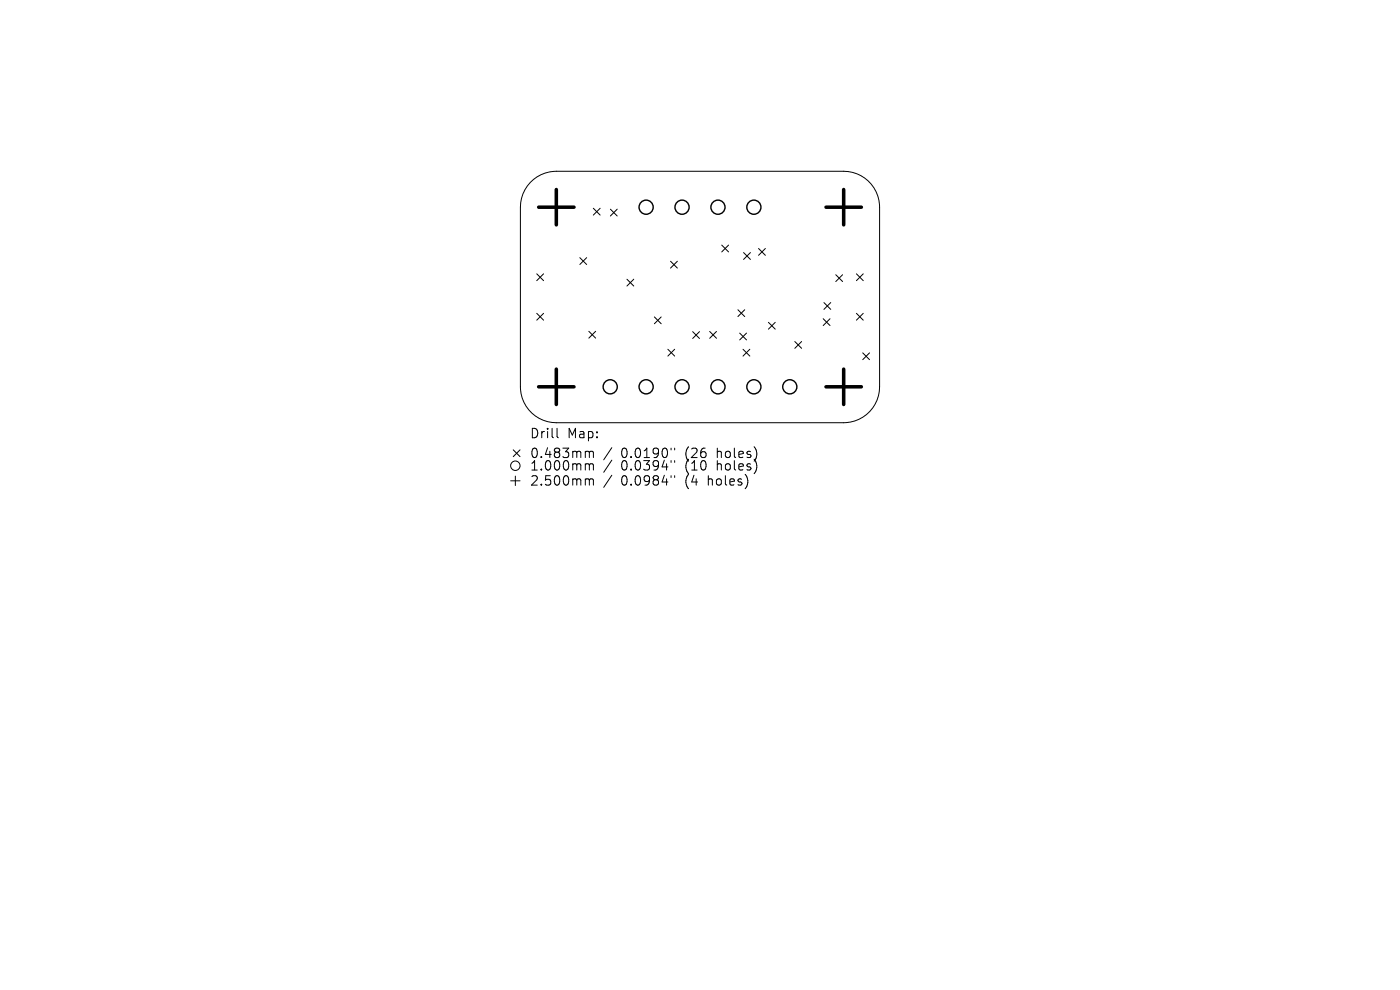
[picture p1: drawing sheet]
<svg xmlns="http://www.w3.org/2000/svg" width="297mm" height="210mm" viewBox="0 0 297 210" stroke-linecap="round" stroke-linejoin="round" font-family="sans-serif">
<defs><g id="words">
<g font-size="2.8">
<text x="112.3" y="93.2">Drill</text>
<text x="120.3" y="93.2">Map:</text>
<text x="112.3" y="97.4">0.483mm</text>
<text x="112.3" y="100.1">1.000mm</text>
<text x="131.8" y="97.4">0.0190&quot;</text>
<text x="131.8" y="100.1">0.0394&quot;</text>
<text x="145.5" y="97.4">(26</text>
<text x="145.5" y="100.1">(10</text>
<text x="152.4" y="97.4">holes)</text>
<text x="152.4" y="100.1">holes)</text>
<text x="112.3" y="103.3">2.500mm</text>
<text x="131.8" y="103.3">0.0984&quot;</text>
<text x="145.5" y="103.3">(4</text>
<text x="150.5" y="103.3">holes)</text>
</g>
</g></defs>
<g fill="none" stroke="#000" stroke-width=".21">
<path d="M112.5 38.7a7.6 7.6 0 0 1 5.5-2.4h61a7.6 7.6 0 0 1 7.6 7.7v38.1a7.6 7.6 0 0 1-7.6 7.6h-61a7.6 7.6 0 0 1-7.6-7.6v-38.1a7.6 7.6 0 0 1 2.1-5.3zM113.9 58.1l1.4 1.4M115.3 58.1l-1.4 1.4M123 54.7l1.5 1.4M124.5 54.7l-1.5 1.4M125.9 44.2l1.4 1.4M127.3 44.2l-1.4 1.4M129.5 44.4l1.4 1.4M130.9 44.4l-1.4 1.4M133 59.2l1.4 1.5M134.4 59.2l-1.4 1.5M142.3 55.4l1.4 1.5"/>
<path d="M143.7 55.4l-1.4 1.5M153.1 52l1.5 1.4M154.6 52l-1.5 1.4M157.7 53.6l1.5 1.4M159.2 53.6l-1.5 1.4M160.9 52.7l1.5 1.5M162.4 52.7l-1.5 1.5M177.3 58.3l1.5 1.4M178.8 58.3l-1.5 1.4M181.7 58.1l1.4 1.4M183.1 58.1l-1.4 1.4M113.9 66.5l1.4 1.4"/>
<path d="M115.3 66.5l-1.4 1.4M124.9 70.3l1.5 1.4M126.4 70.3l-1.5 1.4M138.8 67.2l1.5 1.5M140.3 67.2l-1.5 1.5M141.7 74.1l1.4 1.4M143.1 74.1l-1.4 1.4M146.9 70.4l1.5 1.4M148.4 70.4l-1.5 1.4M150.6 70.3l1.4 1.5M152 70.3l-1.4 1.5M156.5 65.7l1.5 1.5"/>
<path d="M156.9 70.7l1.5 1.4M157.6 74.1l1.5 1.4M158 65.7l-1.5 1.5M158.4 70.7l-1.5 1.4M159.1 74.1l-1.5 1.4M163 68.4l1.5 1.4M164.5 68.4l-1.5 1.4M168.6 72.4l1.5 1.5M170.1 72.4l-1.5 1.5M174.6 67.6l1.5 1.5M174.8 64.2l1.4 1.4M176.1 67.6l-1.5 1.5"/>
<path d="M176.2 64.2l-1.4 1.4M181.7 66.5l1.4 1.4M183 74.9l1.5 1.4M183.1 66.5l-1.4 1.4M184.5 74.9l-1.5 1.4M108.9 95.4l1.4 1.5M110.3 95.4l-1.4 1.5M118.2 90.9v1.7l.3 .3M124.5 95.7l.4 .1 .1 .2M124.5 98.4h.2l.3 .3M125 96l.3-.3 .5 .1 .1 1.3M125 96v1.1"/>
<path d="M125 98.7v1M125 98.7l.3-.3 .5 .1 .1 1.2M129.8 95l-1.7 2.5M129.8 97.6l-1.7 2.6M142.4 95.1v.3M142.4 97.7v.4M143.1 95.1v.3M143.1 97.7v.4M108.3 102h2M109.3 101v2M124.5 101.6h.2l.3 .3M125 101.9v1"/>
<path d="M125 101.9l.3-.3 .5 .1 .1 1.2M129.8 100.8l-1.7 2.6M142.4 100.9v.4M143.1 100.9v.4"/>
<circle cx="109.3" cy="98.8" r="1"/>
</g>
<g fill="none" stroke="#000" stroke-width=".3">
<circle cx="137.1" cy="44" r="1.5"/>
<circle cx="144.7" cy="44" r="1.5"/>
<circle cx="152.3" cy="44" r="1.5"/>
<circle cx="159.9" cy="44" r="1.5"/>
<circle cx="129.5" cy="82.1" r="1.5"/>
<circle cx="137.1" cy="82.1" r="1.5"/>
<circle cx="144.7" cy="82.1" r="1.5"/>
<circle cx="152.3" cy="82.1" r="1.5"/>
<circle cx="159.9" cy="82.1" r="1.5"/>
<circle cx="167.6" cy="82.1" r="1.5"/>
</g>
<path d="M114.3 44h7.5M118 40.2v7.5M175.2 44h7.5M179 40.2v7.5M118 78.3v7.5M179 78.3v7.5M114.3 82.1h7.5M175.2 82.1h7.5" fill="none" stroke="#000" stroke-width=".75"/>
<use href="#words"/>
</svg>
